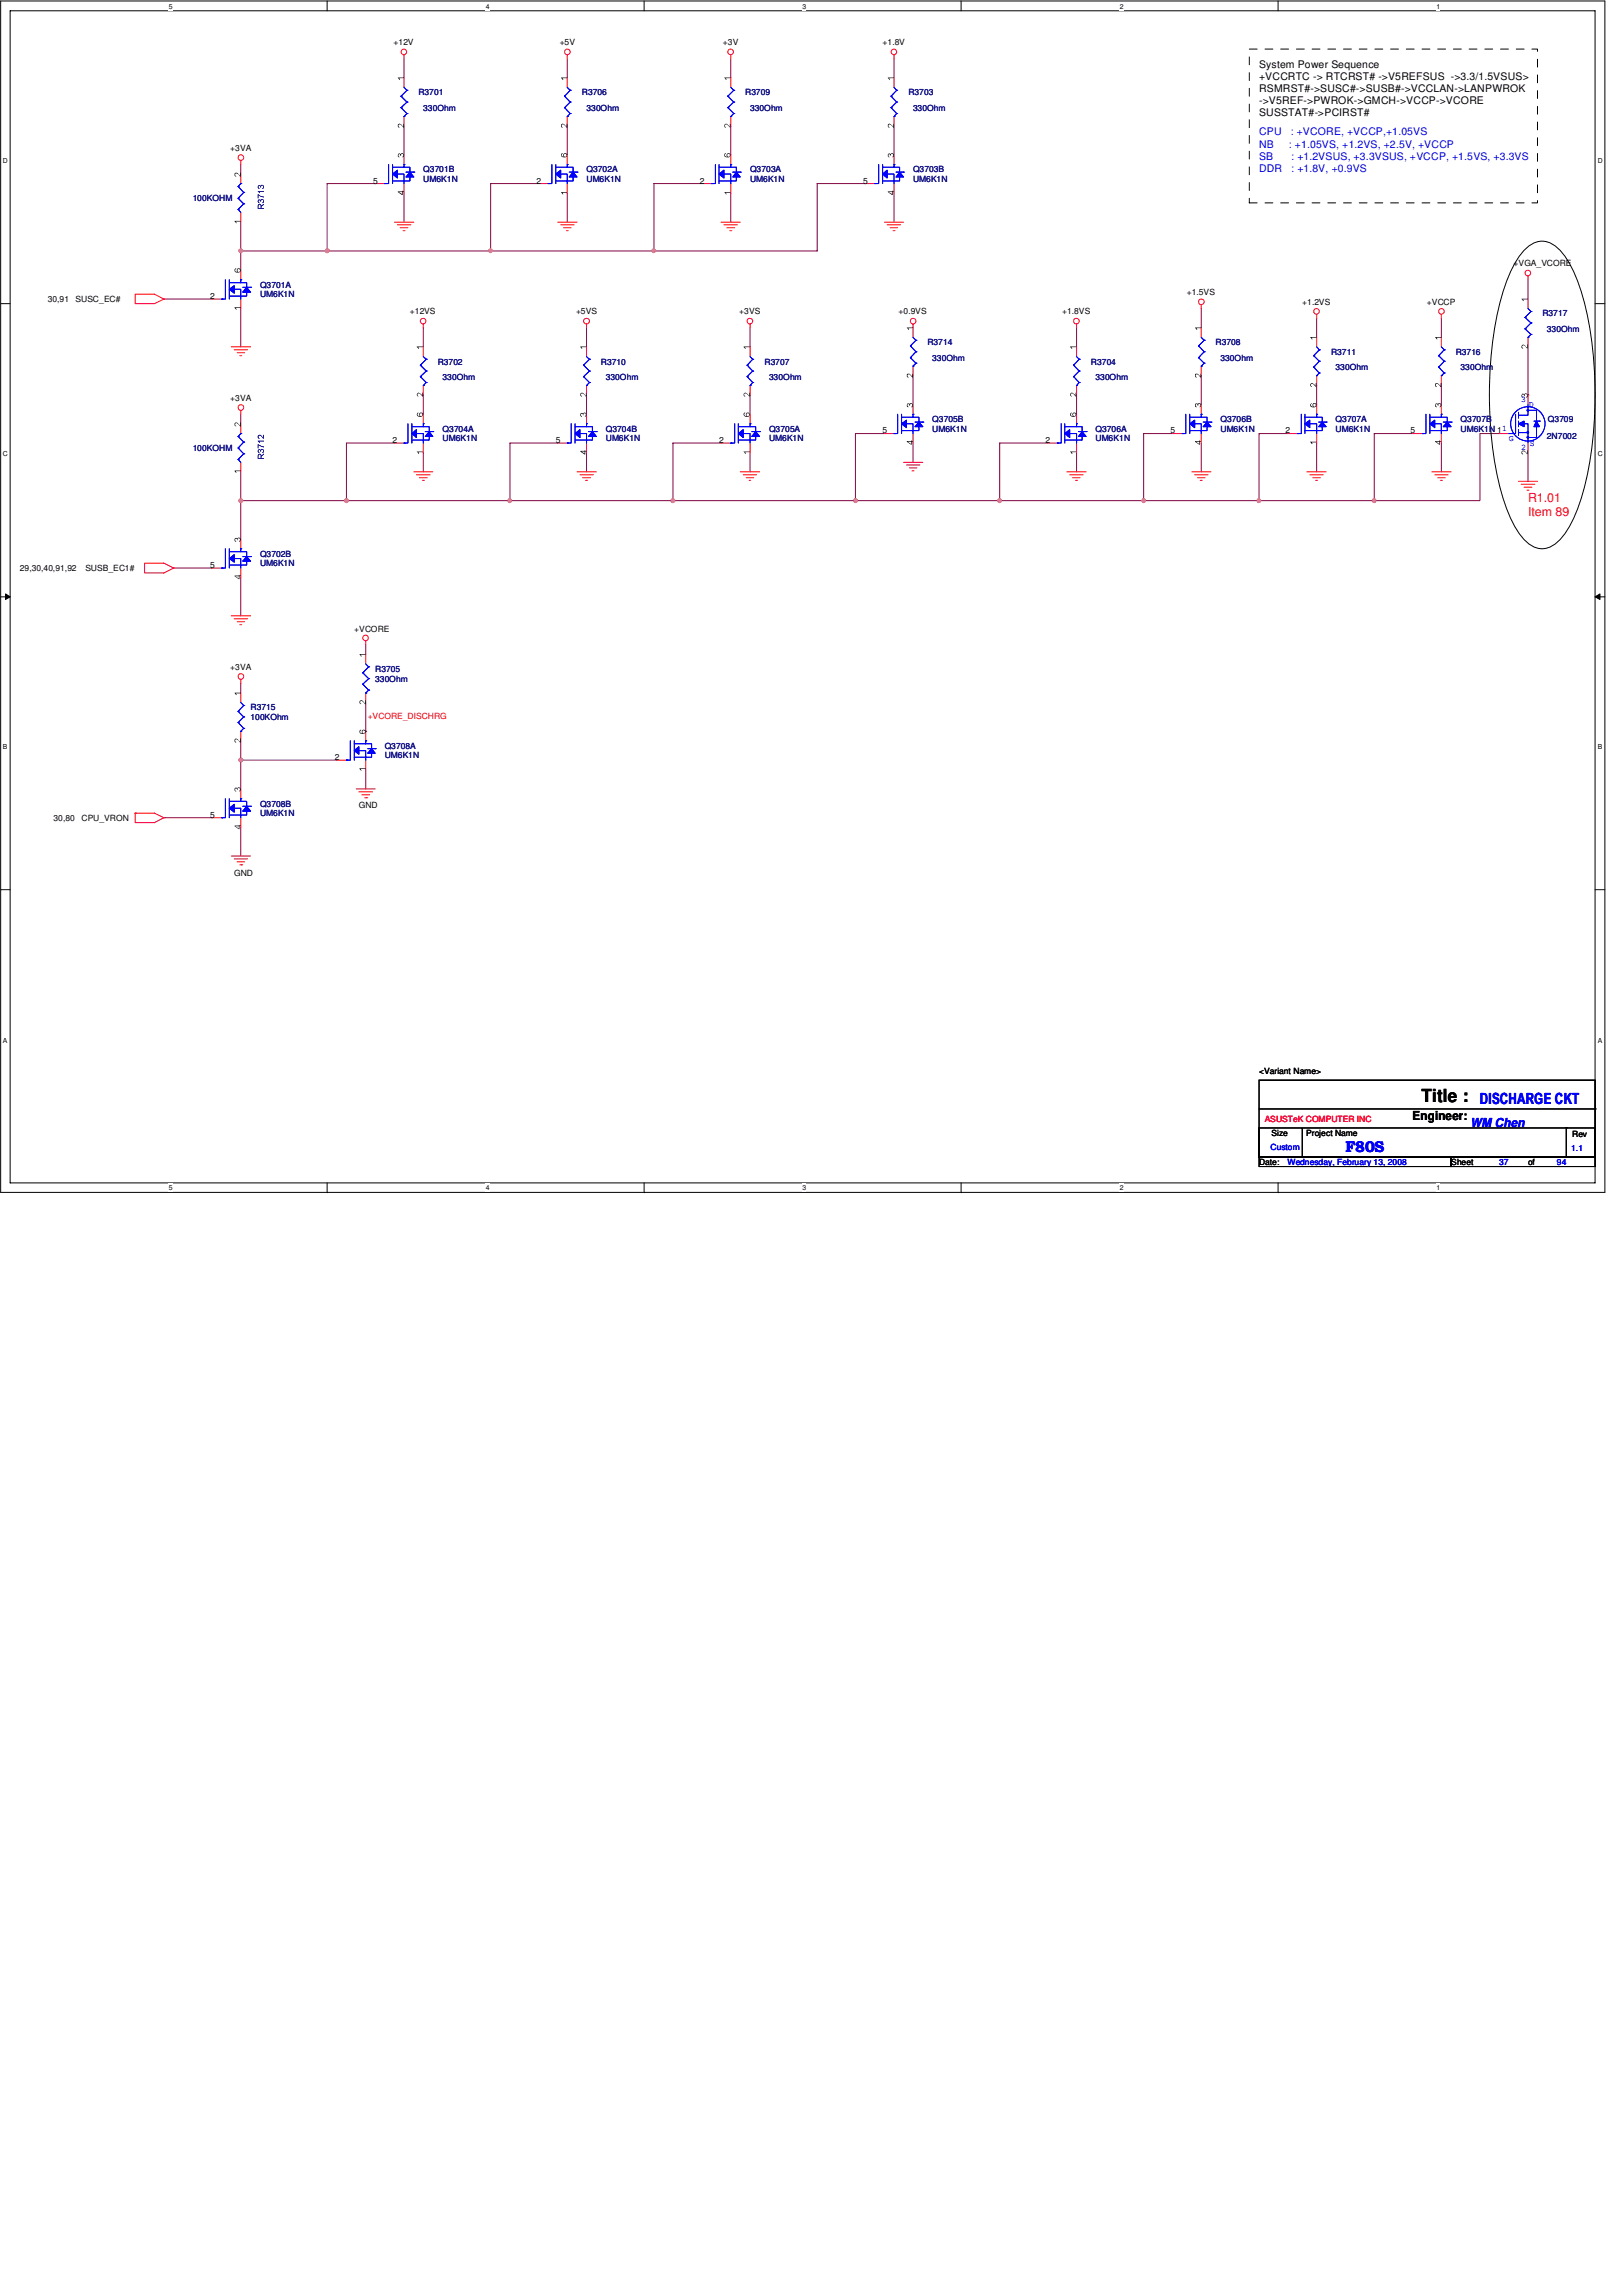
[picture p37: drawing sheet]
<svg xmlns="http://www.w3.org/2000/svg" width="210mm" height="297mm" viewBox="0 0 210 297" stroke-linecap="round" stroke-linejoin="round" font-family="sans-serif">
<defs><g id="words">
<text font-size="2.3" x="183.9" y="142.5">Title :</text>
<g font-size="2" fill="#00f">
<text x="191.5" y="142.8">DISCHARGE CKT</text>
<text x="174.1" y="149.1">F80S</text>
</g>
<g font-size="1.6" fill="#f00">
<text x="197.7" y="65">R1.01</text>
<text x="197.7" y="66.8">Item 89</text>
</g>
<text font-size="1.6" x="182.8" y="144.9">Engineer:</text>
<text font-size="1.6" fill="#00f" x="190.3" y="145.8">WM Chen</text>
<g font-size="1.4">
<text x="162.9" y="8.8">System Power Sequence</text>
<text x="162.9" y="10.4">+VCCRTC -&gt; RTCRST# -&gt;V5REFSUS -&gt;3.3/1.5VSUS&gt;</text>
<text x="162.9" y="11.9">RSMRST#-&gt;SUSC#-&gt;SUSB#-&gt;VCCLAN-&gt;LANPWROK</text>
<text x="162.9" y="13.5">-&gt;V5REF-&gt;PWROK-&gt;GMCH-&gt;VCCP-&gt;VCORE</text>
<text x="162.9" y="15.1">SUSSTAT#-&gt;PCIRST#</text>
</g>
<g font-size="1.4" fill="#00f">
<text x="162.9" y="17.5">CPU</text>
<text x="167" y="17.5">: +VCORE, +VCCP,+1.05VS</text>
<text x="162.9" y="19.1">NB</text>
<text x="162.9" y="20.7">SB</text>
<text x="162.9" y="22.2">DDR</text>
<text x="166.8" y="19.1">: +1.05VS, +1.2VS, +2.5V, +VCCP</text>
<text x="167.1" y="22.2">: +1.8V, +0.9VS</text>
<text x="167.1" y="20.7">: +1.2VSUS, +3.3VSUS, +VCCP, +1.5VS, +3.3VS</text>
</g>
<g font-size="1.1">
<text x="50.9" y="5.9">+12V</text>
<text x="72.4" y="5.9">+5V</text>
<text x="93.6" y="5.9">+3V</text>
<text x="114.2" y="5.9">+1.8V</text>
<text x="29.8" y="19.6">+3VA</text>
<text x="48.3" y="23.7">5</text>
<text x="69.4" y="23.7">2</text>
<text x="90.6" y="23.7">2</text>
<text x="111.7" y="23.7">5</text>
<text x="195.9" y="34.5">+VGA_VCORE</text>
<text x="6.2" y="39.1">30,91</text>
<text x="9.8" y="39.1">SUSC_EC#</text>
<text x="27.2" y="38.6">2</text>
<text x="53" y="40.7">+12VS</text>
<text x="74.5" y="40.7">+5VS</text>
<text x="95.7" y="40.7">+3VS</text>
<text x="116.3" y="40.7">+0.9VS</text>
<text x="137.5" y="40.7">+1.8VS</text>
<text x="153.6" y="38.2">+1.5VS</text>
<text x="168.5" y="39.5">+1.2VS</text>
<text x="184.7" y="39.5">+VCCP</text>
<text x="29.8" y="51.9">+3VA</text>
<text x="50.8" y="57.3">2</text>
<text x="71.9" y="57.3">5</text>
<text x="93" y="57.3">2</text>
<text x="114.2" y="56">5</text>
<text x="135.3" y="57.3">2</text>
<text x="151.5" y="56">5</text>
<text x="166.4" y="56">2</text>
<text x="182.5" y="56">5</text>
<text x="2.6" y="73.9">29,30,40,91,92</text>
<text x="11" y="73.9">SUSB_EC1#</text>
<text x="27.2" y="73.4">5</text>
<text x="45.8" y="81.7">+VCORE</text>
<text x="29.8" y="86.7">+3VA</text>
<text x="43.3" y="98.3">2</text>
<text x="6.9" y="106.2">30,80</text>
<text x="10.5" y="106.2">CPU_VRON</text>
<text x="27.2" y="105.8">5</text>
<text x="46.4" y="104.6">GND</text>
<text x="30.3" y="113.3">GND</text>
<text x="162.9" y="138.9">&lt;Variant Name&gt;</text>
<text x="164.5" y="146.9">Size</text>
<text x="169" y="146.9">Project Name</text>
<text x="203.5" y="147.1">Rev</text>
<text x="162.9" y="150.7">Date:</text>
<text x="187.8" y="150.7">Sheet</text>
<text x="197.7" y="150.7">of</text>
</g>
<g font-size="1.1" fill="#000080">
<text x="54.1" y="12.3">R3701</text>
<text x="54.8" y="14.3">330Ohm</text>
<text x="75.3" y="12.3">R3706</text>
<text x="75.9" y="14.3">330Ohm</text>
<text x="96.4" y="12.3">R3709</text>
<text x="97.1" y="14.3">330Ohm</text>
<text x="117.6" y="12.3">R3703</text>
<text x="118.2" y="14.3">330Ohm</text>
<text x="54.8" y="22.3">Q3701B</text>
<text x="54.8" y="23.5">UM6K1N</text>
<text x="75.9" y="22.3">Q3702A</text>
<text x="75.9" y="23.5">UM6K1N</text>
<text x="97.1" y="22.3">Q3703A</text>
<text x="97.1" y="23.5">UM6K1N</text>
<text x="118.2" y="22.3">Q3703B</text>
<text x="118.2" y="23.5">UM6K1N</text>
<text x="24.9" y="26">100KOHM</text>
<text x="33.7" y="37.2">Q3701A</text>
<text x="33.7" y="38.4">UM6K1N</text>
<text x="199.6" y="40.9">R3717</text>
<text x="56.6" y="47.2">R3702</text>
<text x="77.8" y="47.2">R3710</text>
<text x="98.9" y="47.2">R3707</text>
<text x="120" y="44.7">R3714</text>
<text x="120.6" y="46.7">330Ohm</text>
<text x="141.2" y="47.2">R3704</text>
<text x="157.3" y="44.7">R3708</text>
<text x="157.9" y="46.7">330Ohm</text>
<text x="172.3" y="45.9">R3711</text>
<text x="172.8" y="47.9">330Ohm</text>
<text x="188.4" y="45.9">R3716</text>
<text x="189" y="47.9">330Ohm</text>
<text x="200.2" y="42.9">330Ohm</text>
<text x="57.3" y="49.1">330Ohm</text>
<text x="78.4" y="49.1">330Ohm</text>
<text x="99.5" y="49.1">330Ohm</text>
<text x="141.8" y="49.1">330Ohm</text>
<text x="24.9" y="58.3">100KOHM</text>
<text x="57.3" y="55.8">Q3704A</text>
<text x="57.3" y="57.1">UM6K1N</text>
<text x="78.4" y="55.8">Q3704B</text>
<text x="78.4" y="57.1">UM6K1N</text>
<text x="99.5" y="55.8">Q3705A</text>
<text x="99.5" y="57.1">UM6K1N</text>
<text x="120.6" y="54.6">Q3705B</text>
<text x="120.6" y="55.8">UM6K1N</text>
<text x="141.8" y="55.8">Q3706A</text>
<text x="141.8" y="57.1">UM6K1N</text>
<text x="157.9" y="54.6">Q3706B</text>
<text x="157.9" y="55.8">UM6K1N</text>
<text x="172.8" y="54.6">Q3707A</text>
<text x="172.8" y="55.8">UM6K1N</text>
<text x="189" y="54.6">Q3707B</text>
<text x="189" y="55.8">UM6K1N 11</text>
<text x="200.2" y="56.9">2N7002</text>
<text x="200.3" y="54.6">Q3709</text>
<text x="33.7" y="72">Q3702B</text>
<text x="33.7" y="73.3">UM6K1N</text>
<text x="48.6" y="86.9">R3705</text>
<text x="48.6" y="88.2">330Ohm</text>
<text x="32.4" y="91.9">R3715</text>
<text x="32.4" y="93.1">100KOhm</text>
<text x="49.8" y="96.9">Q3708A</text>
<text x="49.8" y="98.1">UM6K1N</text>
<text x="33.7" y="104.4">Q3708B</text>
<text x="33.7" y="105.6">UM6K1N</text>
</g>
<g font-size="1.1" fill="#00f">
<text x="196.9" y="52">3</text>
<text x="197.9" y="52.6">D</text>
<text x="194.4" y="55.8">1</text>
<text x="195.2" y="57.1">G</text>
<text x="196.9" y="58.3">2</text>
<text x="198" y="57.7">S</text>
<text x="164.4" y="148.7">Custom</text>
<text x="203.3" y="148.8">1.1</text>
<text x="166.6" y="150.7">Wednesday, February 13, 2008</text>
<text x="194" y="150.7">37</text>
<text x="201.5" y="150.7">94</text>
</g>
<g font-size="1.1" fill="#f00">
<text x="47.6" y="93">+VCORE_DISCHRG</text>
<text x="163.7" y="145.2">ASUSTeK COMPUTER INC</text>
</g>
<g font-size=".9">
<text x="21.8" y="1.1">5</text>
<text x="62.9" y="1.1">4</text>
<text x="103.8" y="1.1">3</text>
<text x="144.9" y="1.1">2</text>
<text x="185.9" y="1.1">1</text>
<text x=".4" y="21.1">D</text>
<text x="206.8" y="21.1">D</text>
<text x=".4" y="59.1">C</text>
<text x="206.8" y="59.1">C</text>
<text x=".4" y="96.9">B</text>
<text x="206.8" y="96.9">B</text>
<text x=".4" y="134.9">A</text>
<text x="206.8" y="134.9">A</text>
<text x="21.8" y="154">5</text>
<text x="62.9" y="154">4</text>
<text x="103.8" y="154">3</text>
<text x="144.9" y="154">2</text>
<text x="185.9" y="154">1</text>
</g>
</g></defs>
<path d="M.1 .1h207.6v154.2h-207.6zM1.3 1.4h205.1v151.6h-205.1z" fill="none" stroke="#000" stroke-width=".13"/>
<g fill="#fff">
<path d="M21.8 .3h.6v1h-.6z"/>
<path d="M21.8 153.2h.6v1h-.6z"/>
</g>
<path d="M42.3 .1v1.3M42.3 153v1.3" fill="none" stroke="#000" stroke-width=".13"/>
<g fill="#fff">
<path d="M62.8 .3h.6v1h-.6z"/>
<path d="M62.8 153.2h.6v1h-.6z"/>
</g>
<path d="M83.4 .1v1.3M83.4 153v1.3" fill="none" stroke="#000" stroke-width=".13"/>
<g fill="#fff">
<path d="M103.8 .3h.6v1h-.6z"/>
<path d="M103.8 153.2h.6v1h-.6z"/>
</g>
<path d="M124.4 .1v1.3M124.4 153v1.3" fill="none" stroke="#000" stroke-width=".13"/>
<g fill="#fff">
<path d="M144.9 .3h.5v1h-.5z"/>
<path d="M144.9 153.2h.5v1h-.5z"/>
</g>
<path d="M165.4 .1v1.3M165.4 153v1.3" fill="none" stroke="#000" stroke-width=".13"/>
<g fill="#fff">
<path d="M185.9 .3h.5v1h-.5z"/>
<path d="M185.9 153.2h.5v1h-.5z"/>
<path d="M.4 20.3h.7v1h-.7z"/>
<path d="M206.7 20.3h.7v1h-.7z"/>
<path d="M.4 58.2h.7v1.1h-.7z"/>
<path d="M206.7 58.2h.7v1.1h-.7z"/>
</g>
<path d="M.1 39.3h1.2M206.4 39.3h1.3" fill="none" stroke="#000" stroke-width=".13"/>
<g fill="#fff">
<path d="M.4 96.1h.6v1.1h-.6z"/>
<path d="M206.7 96.1h.6v1.1h-.6z"/>
</g>
<path d="M.1 77.2h1.2M.7 76.8l.6 .4-.6 .4zM206.4 77.2l.7-.4v.8zM206.4 77.2h1.3" fill="none" stroke="#000" stroke-width=".13"/>
<path d="M.7 76.8l.6 .4-.6 .4zM206.4 77.2l.7-.4v.8z" fill="#000"/>
<g fill="#fff">
<path d="M.4 134h.6v1.1h-.6z"/>
<path d="M206.7 134h.6v1.1h-.6z"/>
</g>
<path d="M.1 115.1h1.2M206.4 115.1h1.3" fill="none" stroke="#000" stroke-width=".13"/>
<g fill="none" stroke="#800040" stroke-width=".13">
<path d="M52.3 7.6v2.5M52.3 16.3v3.7M73.4 7.6v2.5M73.4 16.3v3.7M94.6 7.6v2.5M94.6 16.3v3.7M115.7 7.6v2.5M115.7 16.3v3.7M42.3 32.5h.1M48.6 23.7h-6.3v8.8M52.3 25v3.7M63.5 32.5h21.1"/>
<path d="M73.4 25v3.7M94.6 25v3.7M115.7 25v3.7"/>
</g>
<path d="M42.2 32.3h.3l.1 .1-.1 .2-.2 .1-.1-.1z" fill-rule="evenodd" fill="#f0f"/>
<path d="M42.2 32.3h.3l.1 .1-.1 .2-.2 .1-.1-.1z" fill="none" stroke="#f0f" stroke-width=".13"/>
<path d="M42.3 32.5h.1M42.3 32.5h21.2M54.8 42.4v2.5M54.8 51.1v2.5M54.8 58.6v2.4M75.9 42.4v2.5M75.9 58.6v2.4M97.1 42.4v2.5M97.1 58.6v2.4M139.3 42.4v2.5M139.3 51.1v2.5M139.3 58.6v2.4" fill="none" stroke="#800040" stroke-width=".13"/>
<path d="M42.2 32.3h.3l.1 .1-.1 .2-.2 .1-.1-.1z" fill-rule="evenodd" fill="#f0f"/>
<path d="M42.2 32.3h.3l.1 .1-.1 .2-.2 .1-.1-.1z" fill="none" stroke="#f0f" stroke-width=".13"/>
<path d="M63.5 32.5h.1M69.7 23.7h-6.2v8.8M75.9 51.1v2.5M97.1 51.1v2.5" fill="none" stroke="#800040" stroke-width=".13"/>
<path d="M63.3 32.3h.3l.1 .1-.1 .2-.1 .1-.2-.1z" fill-rule="evenodd" fill="#f0f"/>
<path d="M63.3 32.3h.3l.1 .1-.1 .2-.1 .1-.2-.1z" fill="none" stroke="#f0f" stroke-width=".13"/>
<path d="M84.6 32.5h.1M90.8 23.7h-6.2v8.8" fill="none" stroke="#800040" stroke-width=".13"/>
<path d="M84.4 32.3h.4v.1v.2l-.2 .1-.2-.1z" fill-rule="evenodd" fill="#f0f"/>
<path d="M84.4 32.3h.4v.1v.2l-.2 .1-.2-.1z" fill="none" stroke="#f0f" stroke-width=".13"/>
<path d="M112 23.7h-6.3v8.8h-21.1M135.6 57.3h-6.2v7.5M129.4 64.8h.1M129.4 64.8h18.6" fill="none" stroke="#800040" stroke-width=".13"/>
<circle cx="129.3" cy="64.8" r=".24" fill="#f0f"/>
<circle cx="129.3" cy="64.8" r=".24" fill="none" stroke="#f0f" stroke-width=".13"/>
<g fill="none" stroke="#800040" stroke-width=".13">
<path d="M21.2 38.7h6.2M31.2 32.5h.1M31.2 21.3v1.2M31.2 28.7v6.3M31.2 39.9v5M31.2 32.5h11.1M155.4 39.9v2.5M51.1 57.3h-6.3v7.5M72.2 57.3h-6.2v7.5M93.3 57.3h-6.2v7.5M151.7 56.1h-3.7v8.7M155.4 48.6v3.8"/>
<path d="M155.4 57.3v3.7M166.6 56.1h-3.7v8.7M170.4 41.2v2.4M170.4 49.9v2.5M170.4 57.3v3.7M22.5 73.5h4.9M31.2 61v8.8M31.2 74.7v5"/>
</g>
<path d="M42.2 32.3h.3l.1 .1-.1 .2-.2 .1-.1-.1z" fill-rule="evenodd" fill="#f0f"/>
<path d="M42.2 32.3h.3l.1 .1-.1 .2-.2 .1-.1-.1z" fill="none" stroke="#f0f" stroke-width=".13"/>
<circle cx="31.2" cy="32.5" r=".24" fill="#f0f"/>
<circle cx="31.2" cy="32.5" r=".24" fill="none" stroke="#f0f" stroke-width=".13"/>
<path d="M44.8 64.8h.1M44.8 64.8h21.2" fill="none" stroke="#800040" stroke-width=".13"/>
<circle cx="66" cy="64.8" r=".25" fill="#f0f"/>
<circle cx="66" cy="64.8" r=".25" fill="none" stroke="#f0f" stroke-width=".13"/>
<circle cx="44.8" cy="64.8" r=".25" fill="#f0f"/>
<circle cx="44.8" cy="64.8" r=".25" fill="none" stroke="#f0f" stroke-width=".13"/>
<path d="M148 64.8h.1M148 64.8h14.9" fill="none" stroke="#800040" stroke-width=".13"/>
<circle cx="148" cy="64.8" r=".25" fill="#f0f"/>
<circle cx="148" cy="64.8" r=".25" fill="none" stroke="#f0f" stroke-width=".13"/>
<path d="M110.7 64.8h.1M110.7 64.8h18.7" fill="none" stroke="#800040" stroke-width=".13"/>
<circle cx="110.7" cy="64.8" r=".25" fill="#f0f"/>
<circle cx="110.7" cy="64.8" r=".25" fill="none" stroke="#f0f" stroke-width=".13"/>
<path d="M114.5 56.1h-3.8v8.7h-23.6M118.2 48.6v3.8M118.2 57.3v2.5M87.1 64.8h.1" fill="none" stroke="#800040" stroke-width=".13"/>
<circle cx="87.1" cy="64.8" r=".25" fill="#f0f"/>
<circle cx="87.1" cy="64.8" r=".25" fill="none" stroke="#f0f" stroke-width=".13"/>
<path d="M177.8 56.1h.1M177.8 56.1v8.7M186.5 41.2v2.4M186.5 49.9v2.5M186.5 57.3v3.7" fill="none" stroke="#800040" stroke-width=".13"/>
<circle cx="177.8" cy="64.8" r=".24" fill="#f0f"/>
<circle cx="177.8" cy="64.8" r=".24" fill="none" stroke="#f0f" stroke-width=".13"/>
<path d="M66 64.8h21.1M162.9 64.8h.1M162.9 64.8h14.9" fill="none" stroke="#800040" stroke-width=".13"/>
<circle cx="162.9" cy="64.8" r=".25" fill="#f0f"/>
<circle cx="162.9" cy="64.8" r=".25" fill="none" stroke="#f0f" stroke-width=".13"/>
<path d="M31.2 64.8h.1M31.2 64.8h13.6" fill="none" stroke="#800040" stroke-width=".13"/>
<circle cx="31.2" cy="64.8" r=".25" fill="#f0f"/>
<circle cx="31.2" cy="64.8" r=".25" fill="none" stroke="#f0f" stroke-width=".13"/>
<path d="M31.2 53.6v1.2M177.8 56.1h5M31.2 98.3h.1M31.2 88.4v1.3M31.2 95.8v6.3M31.2 98.3h12.4M47.3 94.6h.1M47.3 83.4v1.3M47.3 90.9v3.7M47.3 99.6v2.5M21.2 105.8h6.2M31.2 107.1v3.6" fill="none" stroke="#800040" stroke-width=".13"/>
<circle cx="31.2" cy="98.3" r=".25" fill="#f0f"/>
<circle cx="31.2" cy="98.3" r=".25" fill="none" stroke="#f0f" stroke-width=".13"/>
<path d="M197.7 36.2v2.5M194 56.1h-2.5v8.7h-13.7M197.7 51.1h.1M197.7 44.9v6.2M197.7 58.6v3.7" fill="none" stroke="#800040" stroke-width=".13"/>
<g fill="none" stroke="#f00" stroke-width=".13">
<path d="M52.3 7.1v.5M73.4 7.1v.5M94.6 7.1v.5M115.7 7.1v.5M17.5 38.1h2.5l1.2 .6-1.2 .6h-2.5zM21.2 38.7h.1M31.2 20.8v.5M51.1 28.7h2.5M51.4 29.1h1.8M51.8 29.5h1M52.2 29.8h.2M72.2 28.7h2.5"/>
<path d="M72.6 29.1h1.7M72.9 29.5h1M73.3 29.8h.2M93.3 28.7h2.5M93.7 29.1h1.7M94.1 29.5h1M94.4 29.8h.3M114.5 28.7h2.4M114.8 29.1h1.7M115.2 29.5h1M115.6 29.8h.2M155.4 39.4v.5"/>
<path d="M197.7 35.7v.5M29.9 44.9h2.5M30.3 45.3h1.7M30.7 45.6h1M31 46h.3M31.2 53.1v.5M54.8 41.9v.5M75.9 41.9v.5M97.1 41.9v.5M116.9 59.8h2.5M118.2 41.9v.5M139.3 41.9v.5"/>
<path d="M166.6 56.1h1.3M170.4 40.7v.5M170.4 52.4v1.2M170.4 56.1v1.2M186.5 40.7v.5M18.7 72.9h2.5l1.3 .6-1.3 .6h-2.5zM22.5 73.5h.1M29.9 79.7h2.5M53.6 61h2.4M53.9 61.4h1.8M54.3 61.8h1M54.7 62.1h.2"/>
<path d="M74.7 61h2.5M75.1 61.4h1.7M75.4 61.8h1M75.8 62.1h.2M95.8 61h2.5M96.2 61.4h1.7M96.6 61.8h.9M96.9 62.1h.3M117.3 60.2h1.7M117.7 60.5h1M118 60.9h.3M138 61h2.5"/>
<path d="M138.4 61.4h1.8M138.8 61.8h1M139.2 62.1h.2M154.2 61h2.5M154.6 61.4h1.7M155 61.8h1M155.3 62.1h.3M169.1 61h2.5M169.5 61.4h1.7M169.9 61.8h1M170.3 62.1h.2M185.3 61h2.5"/>
<path d="M185.7 61.4h1.7M186.1 61.8h.9M186.4 62.1h.2M196.5 62.3h2.5M196.8 62.7h1.8M197.2 63h1M197.6 63.4h.3M30.3 80.1h1.7M30.7 80.4h1M31 80.8h.3M31.2 87.9v.5M47.3 82.9v.5"/>
<path d="M17.5 105.2v1.2h2.5l1.2-.6M17.5 105.2h.1M17.5 105.2h2.5l1.2 .6M21.2 105.8h.1M29.9 110.7h2.5M30.3 111.1h1.7M30.7 111.5h1M31 111.9h.3M31.3 111.9h.1M46.1 102.1h2.5M46.4 102.4h1.8M46.8 102.8h1"/>
<path d="M47.2 103.2h.3M47.5 103.2h.1"/>
<circle cx="52.3" cy="6.7" r=".36"/>
<circle cx="73.4" cy="6.7" r=".37"/>
<circle cx="94.5" cy="6.7" r=".37"/>
<circle cx="115.7" cy="6.7" r=".36"/>
<circle cx="31.2" cy="20.4" r=".37"/>
<circle cx="155.5" cy="39" r=".37"/>
<circle cx="197.7" cy="35.3" r=".36"/>
<circle cx="31.2" cy="52.7" r=".37"/>
<circle cx="54.8" cy="41.5" r=".36"/>
<circle cx="75.9" cy="41.5" r=".37"/>
<circle cx="97" cy="41.5" r=".37"/>
<circle cx="118.2" cy="41.5" r=".37"/>
<circle cx="139.3" cy="41.5" r=".37"/>
<circle cx="170.4" cy="40.3" r=".37"/>
<circle cx="186.5" cy="40.3" r=".37"/>
<circle cx="31.2" cy="87.5" r=".37"/>
<circle cx="47.3" cy="82.5" r=".36"/>
</g>
<path d="M197.4 32.2a2.8 2.8 0 0 1 4.3 0 15.7 15.7 0 0 1 3.4 7.2 51.7 51.7 0 0 1-.5 25 14.3 14.3 0 0 1-2.9 5.6 2.8 2.8 0 0 1-4.3 0 15.7 15.7 0 0 1-3.3-7.2 52.2 52.2 0 0 1 .4-25 14.2 14.2 0 0 1 2.9-5.6zM162.9 139.7h43.5v10h-43.5zM162.9 145.9h5.6v3.8h-5.6zM162.9 149.7h24.9v1.2h-24.9zM162.9 143.5h43.5M168.6 145.9h34.1M187.8 149.7h18.6v1.2h-18.6zM202.7 145.9h3.7v3.8h-3.7zM202.7 145.9h.1M206.4 143.5h.1" fill="none" stroke="#000" stroke-width=".13"/>
<path d="M161.7 6.3h37.3v19.9h-37.3z" fill="none" stroke="#000" stroke-width=".13" stroke-dasharray="1 1 1 1 1 1 1 1"/>
<g fill="#000">
<path d="M169.5 57.1h.8v.1h-.5v.2z"/>
<path d="M169.6 52.2v.1a.28 .28 0 0 0 .2 .4 .38 .38 0 0 0 .5-.3 .26 .26 0 0 0-.3-.2 .26 .26 0 0 0 0 .4 .23 .23 0 0 1-.3-.1 .23 .23 0 0 1 0-.3h.1zM169.9 52.4a.2 .2 0 0 1 .4 0 .2 .2 0 0 1-.4 0z"/>
</g>
<path d="M167.9 56.1h.1M168.4 53.6v2.5h-.5M168.9 53.6v2.5" fill="none" stroke="#00f" stroke-width=".13"/>
<path d="M168.9 54.8l.6-.4v.9z" fill="#00f"/>
<path d="M168.9 54.8l.6-.4v.9zM168.9 55.7h1.5M169.5 54.8h.9v1.3M170.4 53.6h.1M170.4 53.6v.4h-1.5" fill="none" stroke="#00f" stroke-width=".13"/>
<path d="M171.1 54.6l.5 .6h-1z" fill="#00f"/>
<path d="M167.9 56.1h.1M168.4 53.6v2.5h-.5M168.9 53.6v2.5M170.4 54h.7v.6M170.6 54.6h1M171.1 54.6l.5 .6h-1zM171.1 55.2v.5h-.7M171.6 54.6h.1" fill="none" stroke="#00f" stroke-width=".13"/>
<path d="M168.9 54.8l.6-.4v.9z" fill="#00f"/>
<path d="M168.9 54.8l.6-.4v.9zM168.9 55.7h1.5M169.5 54.8h.9v1.3M170.4 53.6h.1M170.4 53.6v.4h-1.5" fill="none" stroke="#00f" stroke-width=".13"/>
<path d="M171.1 54.6l.5 .6h-1z" fill="#00f"/>
<g fill="none" stroke="#00f" stroke-width=".13">
<path d="M52.3 57.3h.1M52.8 54.8v2.5h-.5M53.3 54.8v2.5M75.5 48.7h.1M75.5 47.2h.1M75.5 48.7l.8 .8M75.5 47.2l.8 .8M75.9 49.9h.1M75.9 46.1l.4 .4M76.3 49.5h.1M76.3 46.5h.1M76.3 48h.1"/>
<path d="M76.3 49.5l-.4 .4M76.3 48l-.8 .7M76.3 46.5l-.8 .7M170.4 54h.7v.6M170.6 54.6h1M171.1 54.6l.5 .6h-1zM171.1 55.2v.5h-.7M171.6 54.6h.1"/>
</g>
<path d="M51.1 57.3h1.2M54.8 53.6v1.2M54.8 57.3v1.3M75.9 44.9v1.2M75.9 49.9v1.2" fill="none" stroke="#f00" stroke-width=".13"/>
<g fill="#000">
<path d="M53.9 58.4h.8v.1h-.6l.1 .2h-.1zM75.1 44.8h.8v.1h-.6l.1 .2h-.1zM75.1 50.9a.5 .5 0 0 1 .7 .3v-.4h.1v.5l-.2-.1a.34 .34 0 0 0-.5-.2l.1 .3-.2-.1z"/>
<path d="M54 53.4v.1a.37 .37 0 0 0 .4 .5 .37 .37 0 0 0 .2-.6 .27 .27 0 0 0-.3 .1 .27 .27 0 0 0 .1 .3 .23 .23 0 0 1-.3 0 .23 .23 0 0 1 0-.3v-.1zM54.3 53.7a.2 .2 0 0 1 .4 0 .2 .2 0 0 1-.4 0z"/>
</g>
<path d="M53.3 56.1l.6-.5v1z" fill="#00f"/>
<path d="M53.3 56.1l.6-.5v1zM53.3 56.9h1.5M53.9 56.1h.9v1.2M54.8 54.8h.1M54.8 54.8v.4h-1.5" fill="none" stroke="#00f" stroke-width=".13"/>
<path d="M55.5 55.8l.5 .7h-1z" fill="#00f"/>
<path d="M52.3 57.3h.1M52.8 54.8v2.5h-.5M53.3 54.8v2.5M54.8 55.2h.7v.6M55 55.8h1M55.5 55.8l.5 .7h-1zM55.5 56.5v.4h-.7M56 55.8h.1" fill="none" stroke="#00f" stroke-width=".13"/>
<path d="M53.3 56.1l.6-.5v1z" fill="#00f"/>
<path d="M53.3 56.1l.6-.5v1zM53.3 56.9h1.5M53.9 56.1h.9v1.2M54.8 54.8h.1M54.8 54.8v.4h-1.5" fill="none" stroke="#00f" stroke-width=".13"/>
<path d="M55.5 55.8l.5 .7h-1z" fill="#00f"/>
<g fill="none" stroke="#00f" stroke-width=".13">
<path d="M54.8 55.2h.7v.6M55 55.8h1M55.5 55.8l.5 .7h-1zM55.5 56.5v.4h-.7M56 55.8h.1M96.7 48.7h.1M96.7 47.2h.1M96.7 48.7l.7 .8M96.7 47.2l.7 .8M97.1 49.9h.1M97.1 46.1l.3 .4M97.4 49.5h.1"/>
<path d="M97.4 46.5h.1M97.4 48h.1M97.4 49.5l-.3 .4M97.4 48l-.7 .7M97.4 46.5l-.7 .7M115.7 56.1h.1M116.2 53.6v2.5h-.5M116.7 53.6v2.5M117.8 46.3h.1M117.8 44.7h.1M117.8 46.3l.7 .7M117.8 44.7l.7 .8"/>
<path d="M118.2 47.4h.1M118.2 43.6l.3 .4M118.5 47h.1M118.5 44h.1M118.5 45.5h.1M118.5 47l-.3 .4M118.5 45.5l-.7 .8M118.5 44l-.7 .7"/>
</g>
<path d="M97.1 44.9v1.2M97.1 49.9v1.2M114.5 56.1h1.2M118.2 42.4v1.2M118.2 47.4v1.2M118.2 52.4v1.2M118.2 56.1v1.2" fill="none" stroke="#f00" stroke-width=".13"/>
<g fill="#000">
<path d="M96.2 44.8h.8v.1h-.6l.1 .2h-.1zM96.3 50.9a.48 .48 0 0 1 .6 .3v-.4h.1v.5l-.1-.1a.38 .38 0 0 0-.6-.2l.1 .3-.2-.1zM117.3 42.4h.9v.1h-.7l.1 .2zM117.4 48.4a.61 .61 0 0 1 .7 .3v-.4h.1v.6l-.2-.1a.34 .34 0 0 0-.6-.3l.2 .4-.2-.2zM117.4 52.2l.3 .1a.26 .26 0 0 1 .5 0 .26 .26 0 0 1-.3 .4 .29 .29 0 0 0 .1-.5h-.2v.3h-.1a.14 .14 0 0 0-.1-.2 .14 .14 0 0 0-.2 .1l.2 .3a.31 .31 0 0 1-.2-.5z"/>
<path d="M117.3 57.1l.6 .4h.1v-.4h.2l-.2-.1-.1 .1zM117.5 57.1h.4v.3z"/>
</g>
<path d="M116.7 54.8l.6-.4v.9z" fill="#00f"/>
<path d="M116.7 54.8l.6-.4v.9zM116.7 55.7h1.5M117.3 54.8h.9v1.3M118.2 53.6h.1M118.2 53.6v.4h-1.5" fill="none" stroke="#00f" stroke-width=".13"/>
<path d="M118.9 54.6l.5 .6h-1z" fill="#00f"/>
<path d="M115.7 56.1h.1M116.2 53.6v2.5h-.5M116.7 53.6v2.5M118.2 54h.7v.6M118.4 54.6h1M118.9 54.6l.5 .6h-1zM118.9 55.2v.5h-.7M119.4 54.6h.1" fill="none" stroke="#00f" stroke-width=".13"/>
<path d="M116.7 54.8l.6-.4v.9z" fill="#00f"/>
<path d="M116.7 54.8l.6-.4v.9zM116.7 55.7h1.5M117.3 54.8h.9v1.3M118.2 53.6h.1M118.2 53.6v.4h-1.5" fill="none" stroke="#00f" stroke-width=".13"/>
<path d="M118.9 54.6l.5 .6h-1z" fill="#00f"/>
<g fill="none" stroke="#00f" stroke-width=".13">
<path d="M51.9 13.9h.1M51.9 12.4h.1M51.9 13.9l.8 .8M51.9 12.4l.8 .8M52.3 15.1h.1M52.3 11.3l.4 .4M52.7 14.7h.1M52.7 11.7h.1M52.7 13.2h.1M52.7 14.7l-.4 .4M52.7 13.2l-.8 .7M52.7 11.7l-.8 .7"/>
<path d="M49.8 23.7h.1M50.3 21.3v2.4h-.5M50.8 21.3v2.4M118.2 54h.7v.6M118.4 54.6h1M118.9 54.6l.5 .6h-1zM118.9 55.2v.5h-.7M119.4 54.6h.1M138.9 48.7h.1M138.9 47.2h.1M138.9 48.7l.8 .8M138.9 47.2l.8 .8"/>
<path d="M139.3 49.9h.1M139.3 46.1l.4 .4M139.7 49.5h.1M139.7 46.5h.1M139.7 48h.1M139.7 49.5l-.4 .4M139.7 48l-.8 .7M139.7 46.5l-.8 .7M186.2 47.5h.1M186.2 46h.1M186.2 47.5l.7 .8M186.2 46l.7 .7"/>
<path d="M186.5 48.6h.1M186.5 44.9l.4 .4M186.9 48.3h.1M186.9 45.3h.1M186.9 46.7h.1M186.9 48.3l-.4 .3M186.9 46.7l-.7 .8M186.9 45.3l-.7 .7"/>
</g>
<path d="M52.3 10.1v1.2M52.3 15.1v1.2M48.6 23.7h1.2M52.3 20v1.3M52.3 23.7v1.3M139.3 44.9v1.2M139.3 49.9v1.2M186.5 43.6v1.3M186.5 48.6v1.3" fill="none" stroke="#f00" stroke-width=".13"/>
<g fill="#000">
<path d="M51.5 10h.8v.1h-.7l.2 .2h-.1zM51.5 16.1a.5 .5 0 0 1 .7 .3v-.4h.1v.5l-.2-.1a.34 .34 0 0 0-.5-.2l.1 .3-.2-.1zM51.6 19.9h.1l.2 .1a.22 .22 0 0 1 .2-.2 .22 .22 0 0 1 .2 .3l-.1 .2-.1 .1v-.1a.18 .18 0 0 0 .1-.3 .18 .18 0 0 0-.3-.1v.3l-.1-.2a.14 .14 0 0 0-.2 0 .14 .14 0 0 0 0 .2l.1 .2a.27 .27 0 0 1-.1-.5zM138.5 44.8h.8v.1h-.7l.2 .2h-.1zM138.6 50.9a.48 .48 0 0 1 .6 .3v-.4h.1v.5l-.2-.1a.44 .44 0 0 0-.5-.3v.2l.1 .2-.2-.1zM185.7 43.6h.8v.1h-.6l.1 .2h-.1zM185.8 49.6a.61 .61 0 0 1 .6 .4v-.4h.1v.5l-.1-.1a.34 .34 0 0 0-.6-.2l.1 .3-.2-.2z"/>
<path d="M51.5 24.8l.5 .4h.1v-.4h.2l-.2-.1-.1 .1zM51.6 24.8h.4v.3z"/>
</g>
<path d="M50.8 22.5l.6-.5v1z" fill="#00f"/>
<path d="M50.8 22.5l.6-.5v1zM50.8 23.4h1.5M51.4 22.5h.9v1.2M52.3 21.3h.1M52.3 21.3v.3h-1.5" fill="none" stroke="#00f" stroke-width=".13"/>
<path d="M53 22.3l.6 .6h-1.1z" fill="#00f"/>
<path d="M49.8 23.7h.1M50.3 21.3v2.4h-.5M50.8 21.3v2.4M52.3 21.6h.7v.7M52.5 22.3h1.1M53 22.3l.6 .6h-1.1zM53 22.9v.5h-.7M53.6 22.3h.1" fill="none" stroke="#00f" stroke-width=".13"/>
<path d="M50.8 22.5l.6-.5v1z" fill="#00f"/>
<path d="M50.8 22.5l.6-.5v1zM50.8 23.4h1.5M51.4 22.5h.9v1.2M52.3 21.3h.1M52.3 21.3v.3h-1.5" fill="none" stroke="#00f" stroke-width=".13"/>
<path d="M53 22.3l.6 .6h-1.1z" fill="#00f"/>
<path d="M52.3 21.6h.7v.7M52.5 22.3h1.1M53 22.3l.6 .6h-1.1zM53 22.9v.5h-.7M53.6 22.3h.1M71 23.7h.1M71.4 21.3v2.4h-.4M71.9 21.3v2.4" fill="none" stroke="#00f" stroke-width=".13"/>
<path d="M69.7 23.7h1.3M73.4 20v1.3M73.4 23.7v1.3" fill="none" stroke="#f00" stroke-width=".13"/>
<g fill="#000">
<path d="M72.6 24.8h.8v.1h-.6l.1 .2h-.1z"/>
<path d="M72.6 19.9v.1a.4 .4 0 0 0 .4 .4 .4 .4 0 0 0 .4-.4 .26 .26 0 0 0-.4-.1 .26 .26 0 0 0 0 .4 .21 .21 0 0 1-.3-.1 .21 .21 0 0 1 .1-.3v-.1zM72.9 20.1a.2 .2 0 0 1 .4 0 .2 .2 0 0 1-.4 0z"/>
</g>
<path d="M71.9 22.5l.7-.5v1z" fill="#00f"/>
<path d="M71.9 22.5l.7-.5v1zM71.9 23.4h1.5M72.6 22.5h.8v1.2M73.4 21.3h.1M73.4 21.3v.3h-1.5" fill="none" stroke="#00f" stroke-width=".13"/>
<path d="M74.2 22.3l.5 .6h-1z" fill="#00f"/>
<path d="M71 23.7h.1M71.4 21.3v2.4h-.4M71.9 21.3v2.4M73.4 21.6h.8v.7M73.7 22.3h1M74.2 22.3l.5 .6h-1zM74.2 22.9v.5h-.8M74.7 22.3h.1" fill="none" stroke="#00f" stroke-width=".13"/>
<path d="M71.9 22.5l.7-.5v1z" fill="#00f"/>
<path d="M71.9 22.5l.7-.5v1zM71.9 23.4h1.5M72.6 22.5h.8v1.2M73.4 21.3h.1M73.4 21.3v.3h-1.5" fill="none" stroke="#00f" stroke-width=".13"/>
<path d="M74.2 22.3l.5 .6h-1z" fill="#00f"/>
<path d="M28.7 38.7h.1M29.2 36.2v2.5h-.5M29.7 36.2v2.5M73.4 21.6h.8v.7M73.7 22.3h1M74.2 22.3l.5 .6h-1zM74.2 22.9v.5h-.8M74.7 22.3h.1" fill="none" stroke="#00f" stroke-width=".13"/>
<path d="M27.4 38.7h1.3M31.2 35v1.2M31.2 38.7v1.2" fill="none" stroke="#f00" stroke-width=".13"/>
<g fill="#000">
<path d="M30.4 39.8h.8h-.7l.1 .2h-.1z"/>
<path d="M30.4 34.8v.1a.29 .29 0 0 0 .2 .4 .39 .39 0 0 0 .5-.4 .26 .26 0 0 0-.4-.1 .26 .26 0 0 0 0 .4 .21 .21 0 0 1-.2-.1 .21 .21 0 0 1 .1-.3v-.1zM30.7 35a.2 .2 0 0 1 .4 0 .2 .2 0 0 1-.4 0z"/>
</g>
<path d="M29.7 37.4l.6-.4v.9z" fill="#00f"/>
<path d="M29.7 37.4l.6-.4v.9zM29.7 38.3h1.5M30.3 37.4h.9v1.3M31.2 36.2h.1M31.2 36.2v.4h-1.5" fill="none" stroke="#00f" stroke-width=".13"/>
<path d="M31.9 37.2l.5 .6h-1z" fill="#00f"/>
<path d="M28.7 38.7h.1M29.2 36.2v2.5h-.5M29.7 36.2v2.5M31.2 36.6h.7v.6M31.4 37.2h1M31.9 37.2l.5 .6h-1zM31.9 37.8v.5h-.7M32.4 37.2h.1" fill="none" stroke="#00f" stroke-width=".13"/>
<path d="M29.7 37.4l.6-.4v.9z" fill="#00f"/>
<path d="M29.7 37.4l.6-.4v.9zM29.7 38.3h1.5M30.3 37.4h.9v1.3M31.2 36.2h.1M31.2 36.2v.4h-1.5" fill="none" stroke="#00f" stroke-width=".13"/>
<path d="M31.9 37.2l.5 .6h-1z" fill="#00f"/>
<path d="M31.2 36.6h.7v.6M31.4 37.2h1M31.9 37.2l.5 .6h-1zM31.9 37.8v.5h-.7M32.4 37.2h.1M153 56.1h.1M153.5 53.6v2.5h-.5M154 53.6v2.5" fill="none" stroke="#00f" stroke-width=".13"/>
<path d="M151.7 56.1h1.3M155.4 52.4v1.2M155.4 56.1v1.2" fill="none" stroke="#f00" stroke-width=".13"/>
<g fill="#000">
<path d="M154.7 52.2l.3 .1a.26 .26 0 0 1 .4 0 .26 .26 0 0 1-.2 .4 .29 .29 0 0 0 .1-.5h-.2v.3h-.1a.14 .14 0 0 0-.1-.2 .14 .14 0 0 0-.2 .1l.2 .3a.31 .31 0 0 1-.2-.5z"/>
<path d="M154.6 57.1l.6 .4h.1v-.4h.1l-.1-.1-.1 .1zM154.8 57.1h.4v.3z"/>
</g>
<path d="M154 54.8l.6-.4v.9z" fill="#00f"/>
<path d="M154 54.8l.6-.4v.9zM154 55.7h1.4M154.6 54.8h.8v1.3M155.4 53.6h.1M155.4 53.6v.4h-1.4" fill="none" stroke="#00f" stroke-width=".13"/>
<path d="M156.2 54.6l.5 .6h-1z" fill="#00f"/>
<path d="M153 56.1h.1M153.5 53.6v2.5h-.5M154 53.6v2.5M155.4 54h.8v.6M155.7 54.6h1M156.2 54.6l.5 .6h-1zM156.2 55.2v.5h-.8M156.7 54.6h.1" fill="none" stroke="#00f" stroke-width=".13"/>
<path d="M154 54.8l.6-.4v.9z" fill="#00f"/>
<path d="M154 54.8l.6-.4v.9zM154 55.7h1.4M154.6 54.8h.8v1.3M155.4 53.6h.1M155.4 53.6v.4h-1.4" fill="none" stroke="#00f" stroke-width=".13"/>
<path d="M156.2 54.6l.5 .6h-1z" fill="#00f"/>
<g fill="none" stroke="#00f" stroke-width=".13">
<path d="M115.3 13.9h.1M115.3 12.4h.1M115.3 13.9l.7 .8M115.3 12.4l.7 .8M115.7 15.1h.1M115.7 11.3l.3 .4M116 14.7h.1M116 11.7h.1M116 13.2h.1M116 14.7l-.3 .4M116 13.2l-.7 .7M116 11.7l-.7 .7"/>
<path d="M197.7 39.9l.4 .4M155.4 54h.8v.6M155.7 54.6h1M156.2 54.6l.5 .6h-1zM156.2 55.2v.5h-.8M156.7 54.6h.1M184.1 56.1h.1M184.5 53.6v2.5h-.4M185 53.6v2.5M197.4 42.5h.1M197.4 41.1h.1M197.4 42.5l.7 .8"/>
<path d="M197.4 41.1l.7 .7M197.7 43.6h.1M198.1 43.3h.1M198.1 40.3h.1M198.1 41.8h.1M198.1 43.3l-.4 .3M198.1 41.8l-.7 .7M198.1 40.3l-.7 .8"/>
</g>
<path d="M115.7 10.1v1.2M115.7 15.1v1.2M197.7 38.7v1.2M182.8 56.1h1.3M186.5 52.4v1.2M186.5 56.1v1.2M197.7 43.6v1.3" fill="none" stroke="#f00" stroke-width=".13"/>
<g fill="#000">
<path d="M114.9 10h.8v.1h-.6l.1 .2h-.1zM114.9 16.1a.54 .54 0 0 1 .7 .3v-.4h.1v.5l-.2-.1a.34 .34 0 0 0-.5-.2v.2l.1 .1-.2-.1zM196.9 38.7h.8h-.6l.1 .2h-.1zM185.8 52.2l.3 .1a.26 .26 0 0 1 .4 0 .26 .26 0 0 1-.2 .4 .29 .29 0 0 0 0-.5h-.1l-.1 .3a.14 .14 0 0 0-.1-.2 .14 .14 0 0 0-.2 .1l.1 .3a.31 .31 0 0 1-.1-.5zM197 44.7a.37 .37 0 0 1 .5 .2l.1 .1v-.4h.1v.5l-.1-.1a.37 .37 0 0 0-.6-.2l.1 .3-.2-.1z"/>
<path d="M185.7 57.1l.6 .4h.1v-.4h.1l-.1-.1-.1 .1zM185.8 57.1h.5v.3z"/>
</g>
<path d="M185 54.8l.7-.4v.9z" fill="#00f"/>
<path d="M185 54.8l.7-.4v.9zM185 55.7h1.5M185.7 54.8h.8v1.3M186.5 53.6h.1M186.5 53.6v.4h-1.5" fill="none" stroke="#00f" stroke-width=".13"/>
<path d="M187.3 54.6l.5 .6h-1z" fill="#00f"/>
<path d="M184.1 56.1h.1M184.5 53.6v2.5h-.4M185 53.6v2.5M186.5 54h.8v.6M186.8 54.6h1M187.3 54.6l.5 .6h-1zM187.3 55.2v.5h-.8M187.8 54.6h.1" fill="none" stroke="#00f" stroke-width=".13"/>
<path d="M185 54.8l.7-.4v.9z" fill="#00f"/>
<path d="M185 54.8l.7-.4v.9zM185 55.7h1.5M185.7 54.8h.8v1.3M186.5 53.6h.1M186.5 53.6v.4h-1.5" fill="none" stroke="#00f" stroke-width=".13"/>
<path d="M187.3 54.6l.5 .6h-1z" fill="#00f"/>
<g fill="none" stroke="#00f" stroke-width=".13">
<path d="M30.8 56.5h.1M30.8 59.4h.1M30.8 58h.1M30.8 56.5l.7 .7M30.8 59.4l.4 .4M30.8 58l.7 .7M31.2 56.1h.1M31.2 56.1l-.4 .4M31.5 57.2h.1M31.5 58.7h.1M31.5 57.2l-.7 .8M31.5 58.7l-.7 .7"/>
<path d="M54.4 48.7h.1M54.4 47.2h.1M54.4 48.7l.8 .8M54.4 47.2l.8 .8M54.8 49.9h.1M54.8 46.1l.4 .4M55.2 49.5h.1M55.2 46.5h.1M55.2 48h.1M55.2 49.5l-.4 .4M55.2 48l-.8 .7M55.2 46.5l-.8 .7"/>
<path d="M186.5 54h.8v.6M186.8 54.6h1M187.3 54.6l.5 .6h-1zM187.3 55.2v.5h-.8M187.8 54.6h.1"/>
</g>
<path d="M31.2 54.8v1.3M31.2 59.8v1.2M54.8 44.9v1.2M54.8 49.9v1.2" fill="none" stroke="#f00" stroke-width=".13"/>
<path d="M30.4 54.7a.52 .52 0 0 1 .7 .3v-.3h.1v.5l-.2-.1a.34 .34 0 0 0-.6-.3v.2l.2 .2-.2-.2zM53.9 44.8h.8v.1h-.6l.1 .2h-.1zM54 50.9a.48 .48 0 0 1 .7 .3v-.4v.5l-.1-.1a.44 .44 0 0 0-.5-.3l-.1 .2 .1 .2-.1-.1zM30.4 60.9h.8v.1h-.7l.1 .2h-.1z" fill="#000"/>
<g fill="#000080">
<path d="M33.4 58.2l.2-.1 .1 .2a.23 .23 0 0 1 .4-.1 .23 .23 0 0 1-.1 .4v-.1a.17 .17 0 0 0 .1-.2 .17 .17 0 0 0-.2-.1 .17 .17 0 0 0-.1 .2h-.1a.14 .14 0 0 0-.1-.2 .14 .14 0 0 0-.2 .1l.2 .3a.24 .24 0 0 1-.2-.2 .24 .24 0 0 1 0-.2z"/>
<path d="M33.4 57.5l.8 .3v.1l-.8-.3v.4z"/>
<path d="M33.4 57h.8v.1h-.7l.2 .2h-.1z"/>
<path d="M33.4 56.3a.59 .59 0 0 1 .7 .3v-.3h.1v.5l-.2-.1a.37 .37 0 0 0-.6-.3l.2 .4-.2-.2z"/>
<path d="M33.4 58.8v.6h.8v-.1h-.4v-.2l.4-.3v-.1l-.4 .2-.1-.2zM33.5 58.8l.2 .1v.4h-.3z"/>
</g>
<path d="M30.8 56.5h.1M30.8 59.4h.1M30.8 58h.1M30.8 56.5l.7 .7M30.8 59.4l.4 .4M30.8 58l.7 .7M31.2 56.1h.1M31.2 56.1l-.4 .4M31.5 57.2h.1M31.5 58.7h.1M31.5 57.2l-.7 .8M31.5 58.7l-.7 .7" fill="none" stroke="#00f" stroke-width=".13"/>
<g fill="#000080">
<path d="M33.4 58.2l.2-.1 .1 .2a.23 .23 0 0 1 .4-.1 .23 .23 0 0 1-.1 .4v-.1a.17 .17 0 0 0 .1-.2 .17 .17 0 0 0-.2-.1 .17 .17 0 0 0-.1 .2h-.1a.14 .14 0 0 0-.1-.2 .14 .14 0 0 0-.2 .1l.2 .3a.24 .24 0 0 1-.2-.2 .24 .24 0 0 1 0-.2z"/>
<path d="M33.4 57.5l.8 .3v.1l-.8-.3v.4z"/>
<path d="M33.4 57h.8v.1h-.7l.2 .2h-.1z"/>
<path d="M33.4 56.3a.59 .59 0 0 1 .7 .3v-.3h.1v.5l-.2-.1a.37 .37 0 0 0-.6-.3l.2 .4-.2-.2z"/>
<path d="M33.4 58.8v.6h.8v-.1h-.4v-.2l.4-.3v-.1l-.4 .2-.1-.2zM33.5 58.8l.2 .1v.4h-.3z"/>
</g>
<path d="M135.6 57.3h1.2M139.3 53.6v1.2M139.3 57.3v1.3M47.3 84.7v1.2M47.3 89.7v1.2" fill="none" stroke="#f00" stroke-width=".13"/>
<g fill="#000">
<path d="M138.5 58.4h.8v.1h-.7l.2 .2h-.1zM46.5 84.6h.8v.1h-.6l.1 .2h-.1zM46.6 90.7a.52 .52 0 0 1 .6 .3v-.4h.1v.5l-.1-.1a.34 .34 0 0 0-.6-.2v.2l.1 .1-.2-.2z"/>
<path d="M138.6 53.4l-.1 .1a.37 .37 0 0 0 .4 .5 .37 .37 0 0 0 .2-.6 .27 .27 0 0 0-.3 .1 .27 .27 0 0 0 .1 .3 .23 .23 0 0 1-.3 0 .23 .23 0 0 1 0-.3l.1-.1zM138.9 53.7a.19 .19 0 0 1 .3 0 .19 .19 0 0 1-.3 0z"/>
</g>
<g fill="none" stroke="#00f" stroke-width=".13">
<path d="M136.8 57.3h.1M137.3 54.8v2.5h-.5M137.8 54.8v2.5M46.9 88.5h.1M46.9 87h.1M46.9 88.5l.8 .8M46.9 87l.8 .8M47.3 89.7h.1M47.3 85.9l.4 .4M47.7 89.3h.1M47.7 86.3h.1M47.7 87.8h.1"/>
<path d="M47.7 89.3l-.4 .4M47.7 87.8l-.8 .7M47.7 86.3l-.8 .7"/>
</g>
<path d="M137.8 56.1l.6-.5v1z" fill="#00f"/>
<path d="M137.8 56.1l.6-.5v1zM137.8 56.9h1.5M138.4 56.1h.9v1.2M139.3 54.8h.1M139.3 54.8v.4h-1.5" fill="none" stroke="#00f" stroke-width=".13"/>
<path d="M140 55.8l.5 .7h-.9z" fill="#00f"/>
<path d="M136.8 57.3h.1M137.3 54.8v2.5h-.5M137.8 54.8v2.5M139.3 55.2h.7v.6M139.6 55.8h.9M140 55.8l.5 .7h-.9zM140 56.5v.4h-.7M140.5 55.8h.1" fill="none" stroke="#00f" stroke-width=".13"/>
<path d="M137.8 56.1l.6-.5v1z" fill="#00f"/>
<path d="M137.8 56.1l.6-.5v1zM137.8 56.9h1.5M138.4 56.1h.9v1.2M139.3 54.8h.1M139.3 54.8v.4h-1.5" fill="none" stroke="#00f" stroke-width=".13"/>
<path d="M140 55.8l.5 .7h-.9z" fill="#00f"/>
<path d="M94.6 57.3h.1M95.1 54.8v2.5h-.5M95.5 54.8v2.5M139.3 55.2h.7v.6M139.6 55.8h.9M140 55.8l.5 .7h-.9zM140 56.5v.4h-.7M140.5 55.8h.1" fill="none" stroke="#00f" stroke-width=".13"/>
<path d="M93.3 57.3h1.3M97.1 53.6v1.2M97.1 57.3v1.3" fill="none" stroke="#f00" stroke-width=".13"/>
<g fill="#000">
<path d="M96.2 58.4h.8v.1h-.6l.1 .2h-.1z"/>
<path d="M96.3 53.4a.37 .37 0 0 0 .3 .5 .37 .37 0 0 0 .4-.4 .25 .25 0 0 0-.4-.1 .25 .25 0 0 0 0 .4 .22 .22 0 0 1-.3 0 .22 .22 0 0 1 .1-.3v-.1zM96.6 53.7a.2 .2 0 0 1 .4 0 .2 .2 0 0 1-.4 0z"/>
</g>
<path d="M95.5 56.1l.7-.5v1z" fill="#00f"/>
<path d="M95.5 56.1l.7-.5v1zM95.5 56.9h1.6M96.2 56.1h.9v1.2M97.1 54.8h.1M97.1 54.8v.4h-1.6" fill="none" stroke="#00f" stroke-width=".13"/>
<path d="M97.8 55.8l.5 .7h-1z" fill="#00f"/>
<path d="M94.6 57.3h.1M95.1 54.8v2.5h-.5M95.5 54.8v2.5M97.1 55.2h.7v.6M97.3 55.8h1M97.8 55.8l.5 .7h-1zM97.8 56.5v.4h-.7M98.3 55.8h.1" fill="none" stroke="#00f" stroke-width=".13"/>
<path d="M95.5 56.1l.7-.5v1z" fill="#00f"/>
<path d="M95.5 56.1l.7-.5v1zM95.5 56.9h1.6M96.2 56.1h.9v1.2M97.1 54.8h.1M97.1 54.8v.4h-1.6" fill="none" stroke="#00f" stroke-width=".13"/>
<path d="M97.8 55.8l.5 .7h-1z" fill="#00f"/>
<g fill="none" stroke="#00f" stroke-width=".13">
<path d="M97.1 55.2h.7v.6M97.3 55.8h1M97.8 55.8l.5 .7h-1zM97.8 56.5v.4h-.7M98.3 55.8h.1M196.1 53.6v2.5h-.9M196.5 56h1.2v1.3M196.5 54.8h1.2v1.2M196.5 53.3v.8M196.5 54.5v.7M196.5 55.6v.7M197.7 52.4v1.3h-1.2"/>
<path d="M197.7 53.1h1.1v3.5h-1.1M198.5 54.5h.7M199.2 54.5h.1"/>
<circle cx="197.7" cy="54.8" r="2.22"/>
</g>
<path d="M194 56.1h1.2M197.7 51.1v1.3M197.7 57.3v1.3" fill="none" stroke="#f00" stroke-width=".13"/>
<path d="M197 58.3a.37 .37 0 0 1 .5 .3l.1 .1v-.4h.1v.5l-.1-.1a.44 .44 0 0 0-.6-.3l.1 .4-.2-.2zM197 51l.1-.1 .2 .2a.22 .22 0 0 1 .3-.2 .22 .22 0 0 1 .1 .3l-.1 .2h-.1a.18 .18 0 0 0 .1-.3 .18 .18 0 0 0-.2-.1l-.1 .3-.1-.2a.14 .14 0 0 0-.2 0 .14 .14 0 0 0 0 .2l.1 .1a.27 .27 0 0 1-.1-.4z" fill="#000"/>
<path d="M197.6 53h.2l-.1 .2h-.1z" fill-rule="evenodd" fill="#00f"/>
<path d="M197.6 53h.2l-.1 .2h-.1z" fill="none" stroke="#00f" stroke-width=".13"/>
<path d="M197.6 55.9h.2v.1h-.2z" fill-rule="evenodd" fill="#00f"/>
<path d="M197.6 55.9h.2v.1h-.2z" fill="none" stroke="#00f" stroke-width=".13"/>
<path d="M197.6 56.5h.2v.2h-.2z" fill-rule="evenodd" fill="#00f"/>
<path d="M197.6 56.5h.2v.2h-.2z" fill="none" stroke="#00f" stroke-width=".13"/>
<path d="M198.8 54.5l.4 .7h-.7z" fill="#00f"/>
<path d="M198.8 54.5l.4 .7h-.7z" fill="none" stroke="#00f" stroke-width=".13"/>
<path d="M196.5 54.8l.7-.3v.7z" fill="#00f"/>
<g fill="none" stroke="#00f" stroke-width=".13">
<path d="M196.1 53.6v2.5h-.9M196.5 54.8l.7-.3v.7zM196.5 56h1.2v1.3M196.5 54.8h1.2v1.2M196.5 53.3v.8M196.5 54.5v.7M196.5 55.6v.7M197.7 52.4v1.3h-1.2M197.7 53.1h1.1v3.5h-1.1M198.5 54.5h.7M199.2 54.5h.1"/>
<circle cx="197.7" cy="54.8" r="2.22"/>
</g>
<path d="M197.6 53h.2l-.1 .2h-.1z" fill-rule="evenodd" fill="#00f"/>
<path d="M197.6 53h.2l-.1 .2h-.1z" fill="none" stroke="#00f" stroke-width=".13"/>
<path d="M197.6 55.9h.2v.1h-.2z" fill-rule="evenodd" fill="#00f"/>
<path d="M197.6 55.9h.2v.1h-.2z" fill="none" stroke="#00f" stroke-width=".13"/>
<path d="M197.6 56.5h.2v.2h-.2z" fill-rule="evenodd" fill="#00f"/>
<path d="M197.6 56.5h.2v.2h-.2z" fill="none" stroke="#00f" stroke-width=".13"/>
<path d="M198.8 54.5l.4 .7h-.7z" fill="#00f"/>
<path d="M198.8 54.5l.4 .7h-.7z" fill="none" stroke="#00f" stroke-width=".13"/>
<path d="M196.5 54.8l.7-.3v.7z" fill="#00f"/>
<path d="M196.5 54.8l.7-.3v.7zM28.7 105.8h.1M29.2 103.3v2.5h-.5M29.7 103.3v2.5" fill="none" stroke="#00f" stroke-width=".13"/>
<path d="M27.4 105.8h1.3M31.2 102.1v1.2M31.2 105.8v1.3" fill="none" stroke="#f00" stroke-width=".13"/>
<g fill="#000">
<path d="M30.4 102l.2-.1 .1 .1a.26 .26 0 0 1 .4 0 .26 .26 0 0 1-.2 .4 .28 .28 0 0 0 0-.5l-.1 .1v.2l-.2-.2a.16 .16 0 0 0-.2 .1 .16 .16 0 0 0 .2 .2v.1h-.1l-.1-.1z"/>
<path d="M30.4 106.8l.5 .5h.1v-.4h.2l-.2-.2-.1 .1zM30.4 106.9h.5v.3z"/>
</g>
<path d="M29.7 104.6l.6-.5v1z" fill="#00f"/>
<path d="M29.7 104.6l.6-.5v1zM29.7 105.5h1.5M30.3 104.6h.9v1.2M31.2 103.3h.1M31.2 103.3v.4h-1.5" fill="none" stroke="#00f" stroke-width=".13"/>
<path d="M31.9 104.3l.5 .6h-1z" fill="#00f"/>
<path d="M28.7 105.8h.1M29.2 103.3v2.5h-.5M29.7 103.3v2.5M31.2 103.7h.7v.6M31.4 104.3h1M31.9 104.3l.5 .6h-1zM31.9 104.9v.6h-.7M32.4 104.3h.1" fill="none" stroke="#00f" stroke-width=".13"/>
<path d="M29.7 104.6l.6-.5v1z" fill="#00f"/>
<path d="M29.7 104.6l.6-.5v1zM29.7 105.5h1.5M30.3 104.6h.9v1.2M31.2 103.3h.1M31.2 103.3v.4h-1.5" fill="none" stroke="#00f" stroke-width=".13"/>
<path d="M31.9 104.3l.5 .6h-1z" fill="#00f"/>
<g fill="none" stroke="#00f" stroke-width=".13">
<path d="M73.1 13.9h.1M73.1 12.4h.1M73.1 13.9l.7 .8M73.1 12.4l.7 .8M73.4 15.1h.1M73.4 11.3l.4 .4M73.8 14.7h.1M73.8 11.7h.1M73.8 13.2h.1M73.8 14.7l-.4 .4M73.8 13.2l-.7 .7M73.8 11.7l-.7 .7"/>
<path d="M94.2 13.9h.1M94.2 12.4h.1M94.2 13.9l.8 .8M94.2 12.4l.8 .8M94.6 15.1h.1M94.6 11.3l.4 .4M95 14.7h.1M95 11.7h.1M95 13.2h.1M95 14.7l-.4 .4M95 13.2l-.8 .7M95 11.7l-.8 .7"/>
<path d="M44.8 98.3h.1M45.3 95.8v2.5h-.5M45.8 95.8v2.5M31.2 103.7h.7v.6M31.4 104.3h1M31.9 104.3l.5 .6h-1zM31.9 104.9v.6h-.7M32.4 104.3h.1"/>
</g>
<path d="M73.4 10.1v1.2M73.4 15.1v1.2M94.6 10.1v1.2M94.6 15.1v1.2M43.6 98.3h1.2M47.3 94.6v1.2M47.3 98.3v1.3" fill="none" stroke="#f00" stroke-width=".13"/>
<g fill="#000">
<path d="M72.6 10h.8v.1h-.6l.1 .2h-.1zM72.6 16.1a.5 .5 0 0 1 .7 .3v-.4h.1v.5l-.2-.1a.34 .34 0 0 0-.5-.2l.1 .3-.2-.1zM93.7 10h.8v.1h-.6l.1 .2h-.1zM93.8 16.1a.48 .48 0 0 1 .6 .3v-.4h.1v.5l-.1-.1a.38 .38 0 0 0-.6-.2l.1 .3-.2-.1zM46.5 99.4h.8v.1h-.6l.1 .2h-.1z"/>
<path d="M46.6 94.5l-.1 .1a.27 .27 0 0 0 .2 .3 .42 .42 0 0 0 .6-.2 .26 .26 0 0 0-.4-.3 .26 .26 0 0 0 0 .5 .21 .21 0 0 1-.3-.1 .21 .21 0 0 1 .1-.3v-.1zM46.9 94.7a.19 .19 0 0 1 .3 0 .19 .19 0 0 1-.3 0z"/>
</g>
<path d="M45.8 97.1l.6-.5v1z" fill="#00f"/>
<path d="M45.8 97.1l.6-.5v1zM45.8 98h1.5M46.4 97.1h.9v1.2M47.3 95.8h.1M47.3 95.8v.4h-1.5" fill="none" stroke="#00f" stroke-width=".13"/>
<path d="M48.1 96.9l.5 .6h-1z" fill="#00f"/>
<path d="M44.8 98.3h.1M45.3 95.8v2.5h-.5M45.8 95.8v2.5M47.3 96.2h.8v.7M47.6 96.9h1M48.1 96.9l.5 .6h-1zM48.1 97.5v.5h-.8M48.6 96.9h.1" fill="none" stroke="#00f" stroke-width=".13"/>
<path d="M45.8 97.1l.6-.5v1z" fill="#00f"/>
<path d="M45.8 97.1l.6-.5v1zM45.8 98h1.5M46.4 97.1h.9v1.2M47.3 95.8h.1M47.3 95.8v.4h-1.5" fill="none" stroke="#00f" stroke-width=".13"/>
<path d="M48.1 96.9l.5 .6h-1z" fill="#00f"/>
<path d="M28.7 73.5h.1M29.2 71v2.5h-.5M29.7 71v2.5M47.3 96.2h.8v.7M47.6 96.9h1M48.1 96.9l.5 .6h-1zM48.1 97.5v.5h-.8M48.6 96.9h.1" fill="none" stroke="#00f" stroke-width=".13"/>
<path d="M27.4 73.5h1.3M31.2 69.8v1.2M31.2 73.5v1.2" fill="none" stroke="#f00" stroke-width=".13"/>
<g fill="#000">
<path d="M30.4 69.6h.2l.1 .1a.27 .27 0 0 1 .4 0 .27 .27 0 0 1-.2 .4 .28 .28 0 0 0 0-.5l-.1 .1v.2h-.1a.14 .14 0 0 0-.1-.2 .14 .14 0 0 0-.2 .1l.2 .3a.31 .31 0 0 1-.2-.5z"/>
<path d="M30.4 74.5l.5 .4h.1v-.4h.2l-.2-.1-.1 .1zM30.4 74.5h.5v.3z"/>
</g>
<path d="M29.7 72.3l.6-.5v.9z" fill="#00f"/>
<path d="M29.7 72.3l.6-.5v.9zM29.7 73.1h1.5M30.3 72.3h.9v1.2M31.2 71h.1M31.2 71v.4h-1.5" fill="none" stroke="#00f" stroke-width=".13"/>
<path d="M31.9 72l.5 .6h-1z" fill="#00f"/>
<path d="M28.7 73.5h.1M29.2 71v2.5h-.5M29.7 71v2.5M31.2 71.4h.7v.6M31.4 72h1M31.9 72l.5 .6h-1zM31.9 72.6v.5h-.7M32.4 72h.1" fill="none" stroke="#00f" stroke-width=".13"/>
<path d="M29.7 72.3l.6-.5v.9z" fill="#00f"/>
<path d="M29.7 72.3l.6-.5v.9zM29.7 73.1h1.5M30.3 72.3h.9v1.2M31.2 71h.1M31.2 71v.4h-1.5" fill="none" stroke="#00f" stroke-width=".13"/>
<path d="M31.9 72l.5 .6h-1z" fill="#00f"/>
<path d="M73.4 57.3h.1M73.9 54.8v2.5h-.5M74.4 54.8v2.5M31.2 71.4h.7v.6M31.4 72h1M31.9 72l.5 .6h-1zM31.9 72.6v.5h-.7M32.4 72h.1" fill="none" stroke="#00f" stroke-width=".13"/>
<path d="M72.2 57.3h1.2M75.9 53.6v1.2M75.9 57.3v1.3" fill="none" stroke="#f00" stroke-width=".13"/>
<g fill="#000">
<path d="M75.2 53.4h.2v.1a.27 .27 0 0 1 .5 0 .27 .27 0 0 1-.2 .4 .28 .28 0 0 0-.1-.4h-.1v.2h-.1a.14 .14 0 0 0 0-.2 .14 .14 0 0 0-.2 .1l.1 .3a.31 .31 0 0 1-.1-.5z"/>
<path d="M75.1 58.3l.5 .5h.1v-.4h.2l-.2-.1h-.1zM75.2 58.4h.4v.3z"/>
</g>
<path d="M74.4 56.1l.7-.5v1z" fill="#00f"/>
<path d="M74.4 56.1l.7-.5v1zM74.4 56.9h1.5M75.1 56.1h.8v1.2M75.9 54.8h.1M75.9 54.8v.4h-1.5" fill="none" stroke="#00f" stroke-width=".13"/>
<path d="M76.7 55.8l.5 .7h-1z" fill="#00f"/>
<path d="M73.4 57.3h.1M73.9 54.8v2.5h-.5M74.4 54.8v2.5M75.9 55.2h.8v.6M76.2 55.8h1M76.7 55.8l.5 .7h-1zM76.7 56.5v.4h-.8M77.2 55.8h.1" fill="none" stroke="#00f" stroke-width=".13"/>
<path d="M74.4 56.1l.7-.5v1z" fill="#00f"/>
<path d="M74.4 56.1l.7-.5v1zM74.4 56.9h1.5M75.1 56.1h.8v1.2M75.9 54.8h.1M75.9 54.8v.4h-1.5" fill="none" stroke="#00f" stroke-width=".13"/>
<path d="M76.7 55.8l.5 .7h-1z" fill="#00f"/>
<g fill="none" stroke="#00f" stroke-width=".13">
<path d="M30.8 24.1h.1M30.8 27.1h.1M30.8 25.7h.1M30.8 24.1l.7 .8M30.8 27.1l.4 .4M30.8 25.7l.7 .7M31.2 23.7h.1M31.2 23.7l-.4 .4M31.5 24.9h.1M31.5 26.4h.1M31.5 24.9l-.7 .8M31.5 26.4l-.7 .7"/>
<path d="M75.9 55.2h.8v.6M76.2 55.8h1M76.7 55.8l.5 .7h-1zM76.7 56.5v.4h-.8M77.2 55.8h.1M170 47.5h.1M170 46h.1M170 47.5l.7 .8M170 46l.7 .7M170.4 48.6h.1M170.4 44.9l.3 .4M170.7 48.3h.1"/>
<path d="M170.7 45.3h.1M170.7 46.7h.1M170.7 48.3l-.3 .3M170.7 46.7l-.7 .8M170.7 45.3l-.7 .7M30.8 93.5h.1M30.8 92h.1M30.8 93.5l.7 .7M30.8 92l.7 .8M31.2 94.6h.1M31.2 90.9l.3 .4M31.5 94.2h.1"/>
<path d="M31.5 91.3h.1M31.5 92.8h.1M31.5 94.2l-.3 .4M31.5 92.8l-.7 .7M31.5 91.3l-.7 .7"/>
</g>
<path d="M31.2 22.5v1.2M31.2 27.5v1.2M170.4 43.6v1.3M170.4 48.6v1.3M31.2 89.7v1.2M31.2 94.6v1.2" fill="none" stroke="#f00" stroke-width=".13"/>
<path d="M30.4 28.6h.8v.1h-.7l.1 .2h-.1zM30.4 22.4a.61 .61 0 0 1 .7 .3v-.3h.1v.5l-.2-.1a.38 .38 0 0 0-.6-.3l.2 .4-.2-.2zM169.5 43.6h.8v.1h-.5v.2zM169.6 49.6a.59 .59 0 0 1 .7 .4v-.4v.5l-.1-.1a.44 .44 0 0 0-.5-.3l-.1 .1 .2 .3-.3-.3zM30.4 89.6h.8v.1h-.7l.1 .2h-.1zM30.4 95.6a.47 .47 0 0 1 .6 .3l.1-.4h.1v.6l-.2-.1a.34 .34 0 0 0-.6-.3v.2l.2 .2-.2-.1z" fill="#000"/>
<g fill="#000080">
<path d="M33.4 25.8l.3 .1a.25 .25 0 0 1 .5 0 .25 .25 0 0 1-.2 .4v-.1a.17 .17 0 0 0 .1-.2 .17 .17 0 0 0-.2-.1l-.1 .2h-.1a.15 .15 0 0 0-.1-.2 .15 .15 0 0 0-.2 .2 .15 .15 0 0 0 .2 .1v.1a.27 .27 0 0 1-.2-.5z"/>
<path d="M33.4 25.1l.4 .3h.4v.1h-.4l-.4-.3v.5z"/>
<path d="M33.4 24.7h.8v.1h-.7l.2 .2h-.1z"/>
<path d="M33.4 24h.2l.1 .1a.23 .23 0 0 1 .4 0 .23 .23 0 0 1-.1 .3v-.1a.17 .17 0 0 0 .1-.2 .17 .17 0 0 0-.2-.1 .17 .17 0 0 0-.1 .3h-.1a.14 .14 0 0 0-.1-.2 .14 .14 0 0 0-.2 0l.2 .3a.24 .24 0 0 1-.2-.1 .24 .24 0 0 1 0-.3z"/>
<path d="M33.4 26.4v.6h.8v-.1h-.4v-.2l.4-.2v-.1l-.4 .2-.1-.2zM33.5 26.5l.2 .1v.3h-.3z"/>
</g>
<path d="M30.8 24.1h.1M30.8 27.1h.1M30.8 25.7h.1M30.8 24.1l.7 .8M30.8 27.1l.4 .4M30.8 25.7l.7 .7M31.2 23.7h.1M31.2 23.7l-.4 .4M31.5 24.9h.1M31.5 26.4h.1M31.5 24.9l-.7 .8M31.5 26.4l-.7 .7" fill="none" stroke="#00f" stroke-width=".13"/>
<g fill="#000080">
<path d="M33.4 25.8l.3 .1a.25 .25 0 0 1 .5 0 .25 .25 0 0 1-.2 .4v-.1a.17 .17 0 0 0 .1-.2 .17 .17 0 0 0-.2-.1l-.1 .2h-.1a.15 .15 0 0 0-.1-.2 .15 .15 0 0 0-.2 .2 .15 .15 0 0 0 .2 .1v.1a.27 .27 0 0 1-.2-.5z"/>
<path d="M33.4 25.1l.4 .3h.4v.1h-.4l-.4-.3v.5z"/>
<path d="M33.4 24.7h.8v.1h-.7l.2 .2h-.1z"/>
<path d="M33.4 24h.2l.1 .1a.23 .23 0 0 1 .4 0 .23 .23 0 0 1-.1 .3v-.1a.17 .17 0 0 0 .1-.2 .17 .17 0 0 0-.2-.1 .17 .17 0 0 0-.1 .3h-.1a.14 .14 0 0 0-.1-.2 .14 .14 0 0 0-.2 0l.2 .3a.24 .24 0 0 1-.2-.1 .24 .24 0 0 1 0-.3z"/>
<path d="M33.4 26.4v.6h.8v-.1h-.4v-.2l.4-.2v-.1l-.4 .2-.1-.2zM33.5 26.5l.2 .1v.3h-.3z"/>
</g>
<path d="M112 23.7h1.2M115.7 20v1.3M115.7 23.7v1.3" fill="none" stroke="#f00" stroke-width=".13"/>
<g fill="#000">
<path d="M114.9 19.9h.2l.1 .1a.26 .26 0 0 1 .5 0 .26 .26 0 0 1-.2 .4 .28 .28 0 0 0-.1-.5h-.1v.3l-.2-.2a.16 .16 0 0 0-.1 .1 .16 .16 0 0 0 .1 .2v.1l-.1-.1-.1-.1z"/>
<path d="M114.9 24.8l.5 .4h.1v-.4h.2l-.2-.1-.1 .1zM115 24.8h.4v.3z"/>
</g>
<path d="M113.2 23.7h.1M113.7 21.3v2.4h-.5M114.2 21.3v2.4" fill="none" stroke="#00f" stroke-width=".13"/>
<path d="M114.2 22.5l.6-.5v1z" fill="#00f"/>
<path d="M114.2 22.5l.6-.5v1zM114.2 23.4h1.5M114.8 22.5h.9v1.2M115.7 21.3h.1M115.7 21.3v.3h-1.5" fill="none" stroke="#00f" stroke-width=".13"/>
<path d="M116.4 22.3l.5 .6h-.9z" fill="#00f"/>
<path d="M113.2 23.7h.1M113.7 21.3v2.4h-.5M114.2 21.3v2.4M115.7 21.6h.7v.7M116 22.3h.9M116.4 22.3l.5 .6h-.9zM116.4 22.9v.5h-.7M116.9 22.3h.1" fill="none" stroke="#00f" stroke-width=".13"/>
<path d="M114.2 22.5l.6-.5v1z" fill="#00f"/>
<path d="M114.2 22.5l.6-.5v1zM114.2 23.4h1.5M114.8 22.5h.9v1.2M115.7 21.3h.1M115.7 21.3v.3h-1.5" fill="none" stroke="#00f" stroke-width=".13"/>
<path d="M116.4 22.3l.5 .6h-.9z" fill="#00f"/>
<g fill="none" stroke="#00f" stroke-width=".13">
<path d="M92.1 23.7h.1M92.6 21.3v2.4h-.5M93 21.3v2.4M115.7 21.6h.7v.7M116 22.3h.9M116.4 22.3l.5 .6h-.9zM116.4 22.9v.5h-.7M116.9 22.3h.1M155.1 46.3h.1M155.1 44.7h.1M155.1 46.3l.7 .7M155.1 44.7l.7 .8"/>
<path d="M155.4 47.4h.1M155.4 43.6l.4 .4M155.8 47h.1M155.8 44h.1M155.8 45.5h.1M155.8 47l-.4 .4M155.8 45.5l-.7 .8M155.8 44l-.7 .7"/>
</g>
<path d="M90.8 23.7h1.3M94.6 20v1.3M94.6 23.7v1.3M155.4 42.4v1.2M155.4 47.4v1.2" fill="none" stroke="#f00" stroke-width=".13"/>
<g fill="#000">
<path d="M93.7 24.8h.8v.1h-.6l.1 .2h-.1zM154.6 42.4h.8v.1h-.6l.1 .2zM154.7 48.4a.61 .61 0 0 1 .7 .3v-.4v.6l-.1-.1a.34 .34 0 0 0-.6-.3l.2 .4-.3-.2z"/>
<path d="M93.8 19.9l-.1 .1a.38 .38 0 0 0 .5 .4 .38 .38 0 0 0 .3-.5 .25 .25 0 0 0-.4 0 .25 .25 0 0 0 0 .4 .22 .22 0 0 1-.3-.1 .22 .22 0 0 1 .1-.3v-.1zM94.1 20.1a.2 .2 0 0 1 .4 0 .2 .2 0 0 1-.4 0z"/>
</g>
<path d="M93 22.5l.7-.5v1z" fill="#00f"/>
<path d="M93 22.5l.7-.5v1zM93 23.4h1.6M93.7 22.5h.9v1.2M94.6 21.3h.1M94.6 21.3v.3h-1.6" fill="none" stroke="#00f" stroke-width=".13"/>
<path d="M95.3 22.3l.5 .6h-1z" fill="#00f"/>
<path d="M92.1 23.7h.1M92.6 21.3v2.4h-.5M93 21.3v2.4M94.6 21.6h.7v.7M94.8 22.3h1M95.3 22.3l.5 .6h-1zM95.3 22.9v.5h-.7M95.8 22.3h.1" fill="none" stroke="#00f" stroke-width=".13"/>
<path d="M93 22.5l.7-.5v1z" fill="#00f"/>
<path d="M93 22.5l.7-.5v1zM93 23.4h1.6M93.7 22.5h.9v1.2M94.6 21.3h.1M94.6 21.3v.3h-1.6" fill="none" stroke="#00f" stroke-width=".13"/>
<path d="M95.3 22.3l.5 .6h-1z" fill="#00f"/>
<path d="M94.6 21.6h.7v.7M94.8 22.3h1M95.3 22.3l.5 .6h-1zM95.3 22.9v.5h-.7M95.8 22.3h.1" fill="none" stroke="#00f" stroke-width=".13"/>
<path d="M42.2 32.3h.3l.1 .1-.1 .2-.2 .1-.1-.1z" fill-rule="evenodd" fill="#f0f"/>
<path d="M42.2 32.3h.3l.1 .1-.1 .2-.2 .1-.1-.1z" fill="none" stroke="#f0f" stroke-width=".13"/>
<path d="M42.2 32.3h.3l.1 .1-.1 .2-.2 .1-.1-.1z" fill-rule="evenodd" fill="#f0f"/>
<path d="M42.2 32.3h.3l.1 .1-.1 .2-.2 .1-.1-.1z" fill="none" stroke="#f0f" stroke-width=".13"/>
<path d="M63.3 32.3h.3l.1 .1-.1 .2-.1 .1-.2-.1z" fill-rule="evenodd" fill="#f0f"/>
<path d="M63.3 32.3h.3l.1 .1-.1 .2-.1 .1-.2-.1z" fill="none" stroke="#f0f" stroke-width=".13"/>
<path d="M84.4 32.3h.4v.1v.2l-.2 .1-.2-.1z" fill-rule="evenodd" fill="#f0f"/>
<path d="M84.4 32.3h.4v.1v.2l-.2 .1-.2-.1z" fill="none" stroke="#f0f" stroke-width=".13"/>
<circle cx="129.3" cy="64.8" r=".24" fill="#f0f"/>
<circle cx="129.3" cy="64.8" r=".24" fill="none" stroke="#f0f" stroke-width=".13"/>
<path d="M42.2 32.3h.3l.1 .1-.1 .2-.2 .1-.1-.1z" fill-rule="evenodd" fill="#f0f"/>
<path d="M42.2 32.3h.3l.1 .1-.1 .2-.2 .1-.1-.1z" fill="none" stroke="#f0f" stroke-width=".13"/>
<circle cx="31.2" cy="32.5" r=".24" fill="#f0f"/>
<circle cx="31.2" cy="32.5" r=".24" fill="none" stroke="#f0f" stroke-width=".13"/>
<circle cx="66" cy="64.8" r=".25" fill="#f0f"/>
<circle cx="66" cy="64.8" r=".25" fill="none" stroke="#f0f" stroke-width=".13"/>
<circle cx="44.8" cy="64.8" r=".25" fill="#f0f"/>
<circle cx="44.8" cy="64.8" r=".25" fill="none" stroke="#f0f" stroke-width=".13"/>
<circle cx="148" cy="64.8" r=".25" fill="#f0f"/>
<circle cx="148" cy="64.8" r=".25" fill="none" stroke="#f0f" stroke-width=".13"/>
<circle cx="110.7" cy="64.8" r=".25" fill="#f0f"/>
<circle cx="110.7" cy="64.8" r=".25" fill="none" stroke="#f0f" stroke-width=".13"/>
<circle cx="87.1" cy="64.8" r=".25" fill="#f0f"/>
<circle cx="87.1" cy="64.8" r=".25" fill="none" stroke="#f0f" stroke-width=".13"/>
<circle cx="177.8" cy="64.8" r=".24" fill="#f0f"/>
<circle cx="177.8" cy="64.8" r=".24" fill="none" stroke="#f0f" stroke-width=".13"/>
<circle cx="162.9" cy="64.8" r=".25" fill="#f0f"/>
<circle cx="162.9" cy="64.8" r=".25" fill="none" stroke="#f0f" stroke-width=".13"/>
<circle cx="31.2" cy="64.8" r=".25" fill="#f0f"/>
<circle cx="31.2" cy="64.8" r=".25" fill="none" stroke="#f0f" stroke-width=".13"/>
<circle cx="31.2" cy="98.3" r=".25" fill="#f0f"/>
<circle cx="31.2" cy="98.3" r=".25" fill="none" stroke="#f0f" stroke-width=".13"/>
<use href="#words"/>
</svg>
